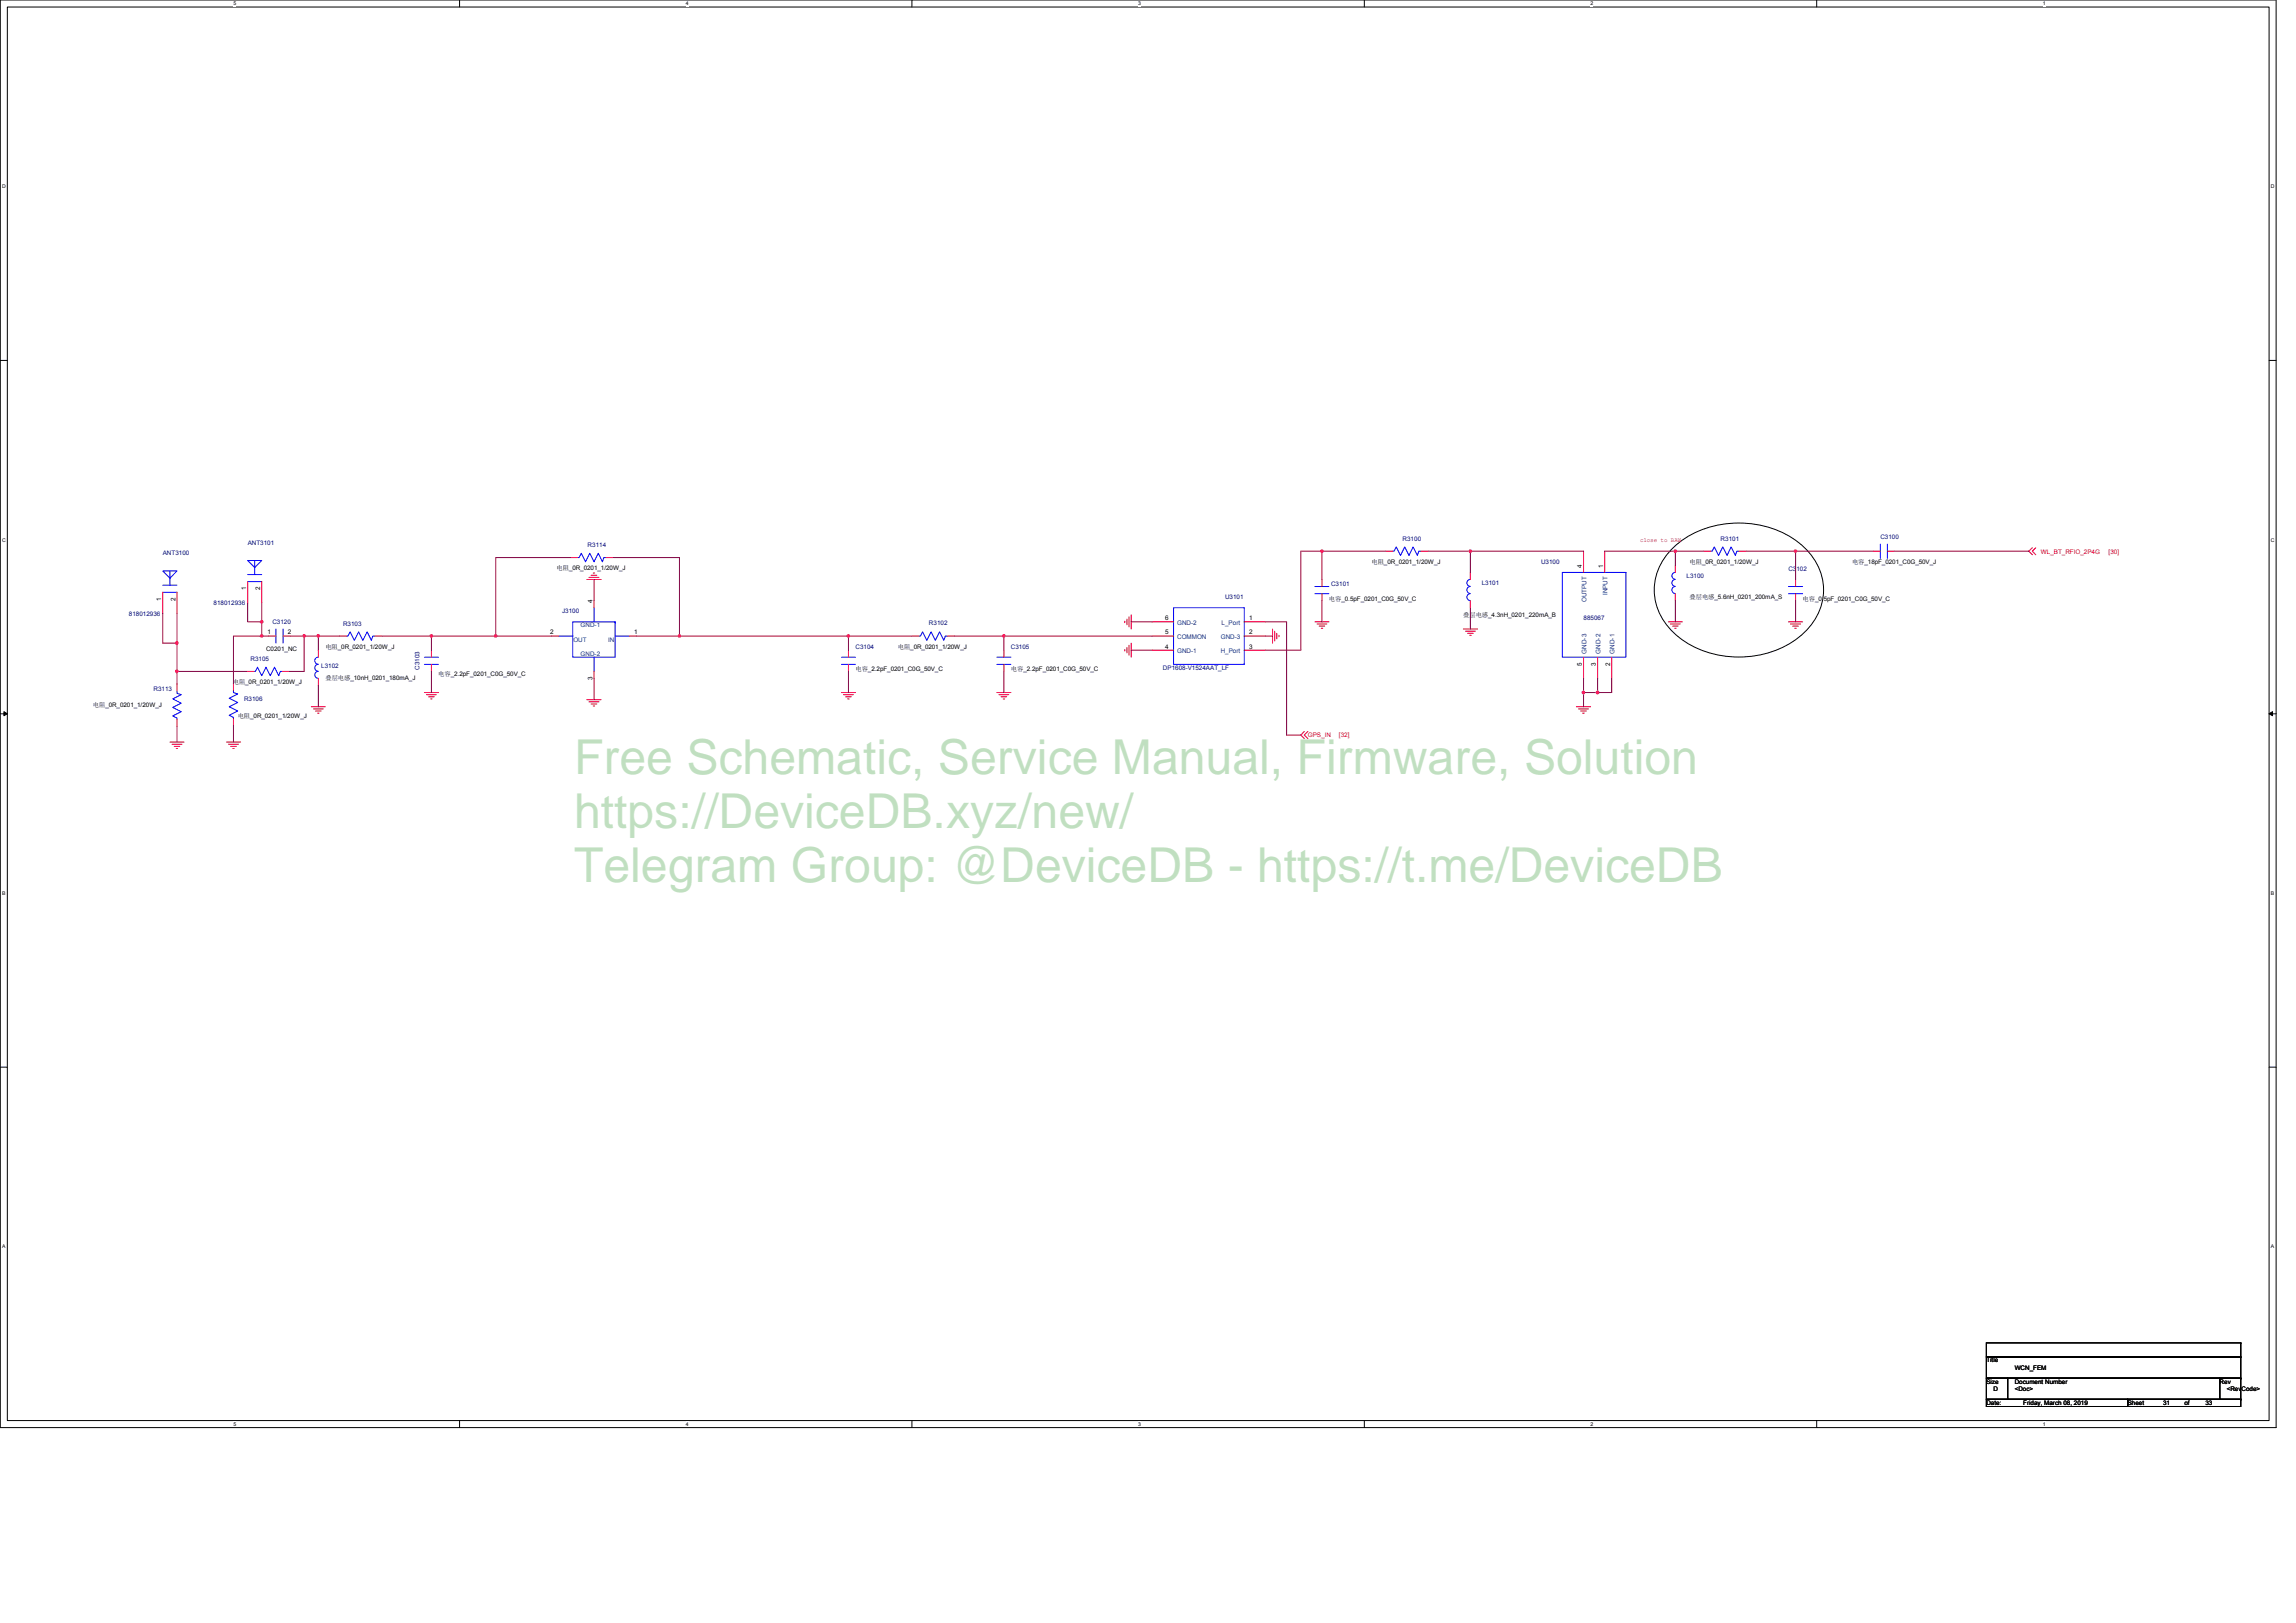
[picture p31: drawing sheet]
<svg xmlns="http://www.w3.org/2000/svg" width="297mm" height="210mm" viewBox="0 0 297 210" stroke-linecap="round" stroke-linejoin="round" font-family="sans-serif">
<defs><g id="words">
<g font-size="6.2" fill="#008000">
<text x="74.3" y="100.2">Free Schematic, Service Manual, Firmware, Solution</text>
<text x="74.3" y="107.2">https://DeviceDB.xyz/new/</text>
<text x="74.3" y="114.1">Telegram Group: @DeviceDB - https://t.me/DeviceDB</text>
</g>
<g font-size=".8" fill="#000080">
<text x="21.1" y="71.9">ANT3100</text>
<text x="32" y="70.5">ANT3101</text>
<text x="76" y="70.8">R3114</text>
<text x="181.5" y="69.9">R3100</text>
<text x="222.6" y="69.9">R3101</text>
<text x="243.3" y="69.7">C3100</text>
<text x="158.5" y="77.5">U3101</text>
<text x="172.2" y="75.8">C3101</text>
<text x="191.7" y="75.7">L3101</text>
<text x="199.4" y="73">U3100</text>
<text x="218.2" y="74.8">L3100</text>
<text x="231.4" y="73.9">C3102</text>
<text x="16.7" y="79.7">818012936</text>
<text x="27.6" y="78.3">818012936</text>
<text x="35.2" y="80.7">C3120</text>
<text x="44.4" y="81">R3103</text>
<text x="72.7" y="79.4">J3100</text>
<text x="110.7" y="83.9">C3104</text>
<text x="120.2" y="80.9">R3102</text>
<text x="130.8" y="83.9">C3105</text>
<text x="204.9" y="80.3">885067</text>
<text x="19.9" y="89.4">R3113</text>
<text x="32.4" y="85.6">R3105</text>
<text x="41.6" y="86.4">L3102</text>
<text x="54.3" y="86.6" transform="rotate(-90 54.3 86.6)">C3103</text>
<text x="150.4" y="86.7">DP1608-V1524AAT_LF</text>
<text x="31.6" y="90.7">R3106</text>
</g>
<g font-size=".8" fill="#f00">
<text x="212.2" y="70.1">close to BAW</text>
<text x="264" y="71.7">WL_BT_RFIO_2P4G</text>
<text x="272.8" y="71.7">[30]</text>
<text x="169.2" y="95.4">GPS_IN</text>
<text x="173.2" y="95.4">[32]</text>
</g>
<g font-size=".8">
<text x="20.8" y="77.7" transform="rotate(-90 20.8 77.7)">1</text>
<text x="22.7" y="77.7" transform="rotate(-90 22.7 77.7)">2</text>
<text x="31.8" y="76.3" transform="rotate(-90 31.8 76.3)">1</text>
<text x="33.7" y="76.3" transform="rotate(-90 33.7 76.3)">2</text>
<text x="72" y="73.8">电电_0R_0201_1/20W_J</text>
<text x="76.6" y="78" transform="rotate(-90 76.6 78)">4</text>
<text x="171.9" y="77.7">电电_0.5pF_0201_C0G_50V_C</text>
<text x="177.4" y="73">电电_0R_0201_1/20W_J</text>
<text x="204.7" y="73.4" transform="rotate(-90 204.7 73.4)">4</text>
<text x="207.4" y="73.4" transform="rotate(-90 207.4 73.4)">1</text>
<text x="218.6" y="73">电电_0R_0201_1/20W_J</text>
<text x="218.6" y="77.5">叠叠电叠_5.6nH_0201_200mA_S</text>
<text x="233.2" y="77.7">电电_0.5pF_0201_C0G_50V_C</text>
<text x="239.6" y="73">电电_18pF_0201_C0G_50V_J</text>
<text x="34.6" y="82.1">1</text>
<text x="37.2" y="82.1">2</text>
<text x="42.1" y="83.9">电电_0R_0201_1/20W_J</text>
<text x="71.2" y="82.1">2</text>
<text x="82.1" y="82.1">1</text>
<text x="116.2" y="83.9">电电_0R_0201_1/20W_J</text>
<text x="150.7" y="83.9">4</text>
<text x="150.7" y="82.1">5</text>
<text x="150.7" y="80.2">6</text>
<text x="161.6" y="80.2">1</text>
<text x="161.6" y="82.1">2</text>
<text x="161.6" y="83.9">3</text>
<text x="189.3" y="79.8">叠叠电叠_4.3nH_0201_220mA_B</text>
<text x="30.1" y="88.5">电电_0R_0201_1/20W_J</text>
<text x="34.4" y="84.2">C0201_NC</text>
<text x="42.1" y="88">叠叠电叠_10nH_0201_180mA_J</text>
<text x="56.7" y="87.4">电电_2.2pF_0201_C0G_50V_C</text>
<text x="76.6" y="87.9" transform="rotate(-90 76.6 87.9)">3</text>
<text x="110.7" y="86.8">电电_2.2pF_0201_C0G_50V_C</text>
<text x="130.8" y="86.8">电电_2.2pF_0201_C0G_50V_C</text>
<text x="204.7" y="86.1" transform="rotate(-90 204.7 86.1)">5</text>
<text x="206.5" y="86.1" transform="rotate(-90 206.5 86.1)">3</text>
<text x="208.3" y="86.1" transform="rotate(-90 208.3 86.1)">2</text>
<text x="12" y="91.4">电电_0R_0201_1/20W_J</text>
<text x="30.8" y="92.9">电电_0R_0201_1/20W_J</text>
<text x="257" y="176.3">Title</text>
<text x="257" y="179">Size</text>
<text x="257.9" y="179.9">D</text>
<text x="260.6" y="179">Document Number</text>
<text x="260.6" y="179.9">&lt;Doc&gt;</text>
<text x="260.6" y="177.2">WCN_FEM</text>
<text x="287.2" y="179">Rev</text>
<text x="288.1" y="179.9">&lt;RevCode&gt;</text>
<text x="257" y="181.8">Date:</text>
<text x="261.7" y="181.8">Friday, March 08, 2019</text>
<text x="275.3" y="181.8">Sheet</text>
<text x="279.8" y="181.8">31</text>
<text x="282.6" y="181.8">of</text>
<text x="285.3" y="181.8">33</text>
</g>
<g font-size=".8" fill="#004080">
<text x="205.2" y="77.9" transform="rotate(-90 205.2 77.9)">OUTPUT</text>
<text x="208" y="77" transform="rotate(-90 208 77)">INPUT</text>
<text x="74.2" y="83">OUT</text>
<text x="75.1" y="81.2">GND-1</text>
<text x="78.7" y="83">IN</text>
<text x="152.3" y="82.7">COMMON</text>
<text x="152.3" y="80.8">GND-2</text>
<text x="157.9" y="82.7">GND-3</text>
<text x="158" y="80.8">L_Port</text>
<text x="75.1" y="84.8">GND-2</text>
<text x="152.3" y="84.5">GND-1</text>
<text x="157.9" y="84.5">H_Port</text>
<text x="205.2" y="84.6" transform="rotate(-90 205.2 84.6)">GND-3</text>
<text x="207.1" y="84.6" transform="rotate(-90 207.1 84.6)">GND-2</text>
<text x="208.9" y="84.6" transform="rotate(-90 208.9 84.6)">GND-1</text>
</g>
<g font-size=".7">
<text x="30.2" y=".7">5</text>
<text x="88.7" y=".7">4</text>
<text x="147.2" y=".7">3</text>
<text x="205.8" y=".7">2</text>
<text x="264.3" y=".7">1</text>
<text x=".3" y="24.4">D</text>
<text x="293.8" y="24.4">D</text>
<text x=".3" y="70.1">C</text>
<text x="293.8" y="70.1">C</text>
<text x=".3" y="115.8">B</text>
<text x="293.8" y="115.8">B</text>
<text x=".3" y="161.5">A</text>
<text x="293.8" y="161.5">A</text>
<text x="30.2" y="184.5">5</text>
<text x="88.7" y="184.5">4</text>
<text x="147.2" y="184.5">3</text>
<text x="205.8" y="184.5">2</text>
<text x="264.3" y="184.5">1</text>
</g>
</g></defs>
<path d="M0 0h294.5v184.7h-294.5zM.9 .9h292.7v182.9h-292.7z" fill="none" stroke="#000" stroke-width=".13"/>
<g fill="#fff">
<path d="M30.2 .1h.4v.7h-.4z"/>
<path d="M30.2 183.9h.4v.7h-.4z"/>
</g>
<path d="M59.5 0v.9M59.5 183.8v.9" fill="none" stroke="#000" stroke-width=".13"/>
<g fill="#fff">
<path d="M88.7 .1h.4v.7h-.4z"/>
<path d="M88.7 183.9h.4v.7h-.4z"/>
</g>
<path d="M118 0v.9M118 183.8v.9" fill="none" stroke="#000" stroke-width=".13"/>
<g fill="#fff">
<path d="M147.2 .1h.4v.7h-.4z"/>
<path d="M147.2 183.9h.4v.7h-.4z"/>
</g>
<path d="M176.5 0v.9M176.5 183.8v.9" fill="none" stroke="#000" stroke-width=".13"/>
<g fill="#fff">
<path d="M205.8 .1h.3v.7h-.3z"/>
<path d="M205.8 183.9h.3v.7h-.3z"/>
</g>
<path d="M235 0v.9M235 183.8v.9" fill="none" stroke="#000" stroke-width=".13"/>
<g fill="#fff">
<path d="M264.3 .1h.3v.7h-.3z"/>
<path d="M264.3 183.9h.3v.7h-.3z"/>
<path d="M.3 23.8h.4v.7h-.4z"/>
<path d="M293.8 23.8h.5v.7h-.5z"/>
<path d="M.3 69.5h.4v.7h-.4z"/>
<path d="M293.8 69.5h.5v.7h-.5z"/>
</g>
<path d="M0 46.6h.9M293.6 46.6h.9" fill="none" stroke="#000" stroke-width=".13"/>
<g fill="#fff">
<path d="M.3 115.2h.4v.8h-.4z"/>
<path d="M293.8 115.2h.4v.8h-.4z"/>
</g>
<path d="M0 92.4h.9M293.6 92.4h.9" fill="none" stroke="#000" stroke-width=".13"/>
<path d="M.5 92.1l.4 .3-.4 .2zM293.6 92.4l.4-.3v.5z" fill="#000" stroke="#000" stroke-width=".13"/>
<g fill="#fff">
<path d="M.3 160.9h.4v.8h-.4z"/>
<path d="M293.8 160.9h.4v.8h-.4z"/>
</g>
<g fill="none" stroke="#000" stroke-width=".13">
<path d="M216.8 70.6a13 13 0 0 1 16.4 0 7.4 7.4 0 0 1 0 11.5 13 13 0 0 1-16.4 0 7.4 7.4 0 0 1 0-11.5zM0 138.1h.9M293.6 138.1h.9M257 173.7h32.9v1.9h-32.9zM257 175.6h32.9v2.7h-32.9zM257 178.3h2.7v2.7h-2.7zM259.7 178.3h.1M259.7 178.3h27.5v2.7h-27.5zM287.2 178.3h.1M287.2 178.3h2.7v2.7h-2.7zM289.9 173.7h.1M289.9 175.6h.1"/>
<path d="M289.9 178.3h.1M257 181h18.3v1h-18.3zM275.3 181h14.6v1h-14.6zM275.3 181h.1M289.9 181h.1"/>
</g>
<g fill="none" stroke="#f00" stroke-width=".13">
<path d="M21.1 76.6v2.8M22.9 76.6v2.8M32 75.2v2.8M33.9 75.2v2.8M73.8 72.1h.9M75.9 75h1.9M76.2 74.7h1.3M76.5 74.4h.7M76.7 74.1h.2M76.9 77.7v.9M78.4 72.1h.9M146.1 79.8v1.3"/>
<path d="M146.3 79.5v1.9M171 75v.9M171 76.8v.9M179.3 71.3h.9M183.8 71.3h.9M190.2 77.7v.9M190.2 74.1v.9M204.9 71.3v2.8M207.6 71.3v2.8M216.7 76.8v.9M216.7 73.2v.9M220.4 71.3h.9"/>
<path d="M225 71.3h.9M232.3 75v.9M232.3 76.8v.9M242.4 71.3h.9M244.2 71.3h.9M262.9 70.9l-.4 .4 .4 .5M263.4 70.9l-.5 .4 .5 .5M22 96h1.8M22.3 96.3h1.2M22.5 96.6h.8M22.8 96.8h.2M22.9 93.1v.9"/>
<path d="M22.9 88.5v.9M29.3 96h1.8M29.6 96.3h1.3M29.8 96.6h.8M30.1 96.8h.2M30.2 93v.9M30.2 88.4v.9M31.9 86.9h1M34.8 82.3h.9M36.5 86.9h.9M36.6 82.3h.9M40.3 91.4h1.8"/>
<path d="M40.6 91.7h1.2M40.8 92h.7M41.1 92.3h.2M41.2 87.8v.9M41.2 84.1v.9M43.9 82.3h.9M48.5 82.3h.9M54.9 89.6h1.8M55.2 89.9h1.2M55.5 90.1h.7M55.7 90.4h.2M55.8 84.1v.9"/>
<path d="M55.8 86v.9M71.3 82.3h1M75.9 90.5h1.9M76.2 90.8h1.3M76.5 91.1h.7M76.7 91.3h.2M76.9 86.9v.9M81.4 82.3h.9M108.9 89.6h1.8M109.1 89.9h1.3M109.4 90.1h.7M109.7 90.4h.2"/>
<path d="M109.8 84.1v.9M109.8 86v.9M118 82.3h.9M122.6 82.3h.9M129 89.6h1.8M129.2 89.9h1.3M129.5 90.1h.7M129.8 90.4h.2M129.9 84.1v.9M129.9 86v.9M145.5 80.4v.2M145.5 84v.2"/>
<path d="M145.8 80.1v.7M145.8 83.8v.7M146.1 83.5v1.3M146.3 83.2v1.8M149.1 84.1h2.7M149.1 82.3h2.7M149.1 80.5h2.7M161 80.5h2.7M161 82.3h2.7M161 84.1h2.7M164.6 81.4v1.8M164.9 81.7v1.2"/>
<path d="M165.2 81.9v.8M165.5 82.2v.2M168.7 94.6l-.4 .5 .4 .4M169.2 94.6l-.5 .5 .5 .4M170.1 80.5h1.8M170.4 80.7h1.3M170.7 81h.7M170.9 81.3h.2M189.3 81.4h1.9M189.6 81.7h1.3M189.9 81.9h.7M190.1 82.2h.2"/>
<path d="M203.9 91.4h1.9M204.2 91.7h1.3M204.5 92h.7M204.8 92.3h.2M204.9 85v2.8M206.7 85v2.8M208.5 85v2.8M215.8 80.5h1.9M216.1 80.7h1.3M216.4 81h.7M216.7 81.3h.1M231.4 80.5h1.8"/>
<path d="M231.6 80.7h1.3M231.9 81h.8M232.2 81.3h.2"/>
</g>
<g fill="none" stroke="#00f" stroke-width=".13">
<path d="M21.1 73.9h1.8l-.9 .9zM21.1 76.6h1.8M21.1 75.7h1.8M22 76.6h.1M22 73.9v.9M22 74.8v.9M32 74.3h1.9M32 75.2h1.9M32 72.5h1.9l-.9 .9zM33 75.2h.1M33 72.5v.9M33 73.4v.9"/>
<path d="M74.7 72.1h.1M74.7 72.1h.2l.3-.5 .6 1.1 .5-1.1 .6 1.1 .5-1.1 .5 1.1 .2-.6h.3M76.9 78.6v1.9M78.4 72.1h.1M151.8 78.6h9.2v7.4h-9.2zM170.1 75.9h1.8M170.1 76.8h1.8M171 75.9h.1M171 76.8h.1M180.2 71.3h.1M180.2 71.3h.2l.2-.5 .6 1.1 .5-1.1 .6 1.1 .5-1.1 .6 1.1 .2-.6h.2M183.8 71.3h.1"/>
<path d="M190.2 76.8a.45 .45 0 0 0-.4 .5 .45 .45 0 0 0 .4 .4M190.2 75a.46 .46 0 0 0-.4 .4 .46 .46 0 0 0 .4 .5 .46 .46 0 0 0-.4 .4 .46 .46 0 0 0 .4 .5M190.2 75h.1M190.2 77.7h.1M202.1 74.1h8.3v10.9h-8.3zM204.9 74.1h.1M207.6 74.1h.1M216.7 75a.46 .46 0 0 0-.4 .4 .46 .46 0 0 0 .4 .5 .46 .46 0 0 0-.4 .4 .46 .46 0 0 0 .4 .5M216.7 74.1a.45 .45 0 0 0-.4 .4 .45 .45 0 0 0 .4 .5M216.7 74.1h.1M216.7 76.8h.1M221.3 71.3h.1"/>
<path d="M221.3 71.3h.2l.3-.5 .5 1.1 .6-1.1 .5 1.1 .6-1.1 .5 1.1 .2-.6h.3M225 71.3h.1M231.4 75.9h1.8M231.4 76.8h1.8M232.3 75.9h.1M232.3 76.8h.1M243.3 71.3h.1M243.3 70.4v1.8M244.2 70.4v1.8M244.2 71.3h.1M22.9 89.4h.1M22.9 93.1h.1"/>
<path d="M22.9 89.4v.3l.5 .2-1.1 .5 1.1 .6-1.1 .5 1.1 .6-1.1 .5 .6 .3v.2M30.2 89.3h.1M30.2 93h.1M30.2 89.3v.3l.6 .2-1.1 .5 1.1 .6-1.1 .5 1.1 .6-1.1 .5 .5 .3v.2M32.9 86.9h.1l.3-.6 .6 1.1 .5-1.1 .6 1.1 .5-1.1 .6 1.1 .2-.5h.2M32.9 86.9h.1M35.7 82.3h.1M35.7 81.4v1.8M36.5 86.9h.1M36.6 81.4v1.8M36.6 82.3h.1M41.2 86.9a.44 .44 0 0 0-.5 .4 .44 .44 0 0 0 .5 .5"/>
<path d="M41.2 86a.44 .44 0 0 0-.5 .4 .44 .44 0 0 0 .5 .4M41.2 85a.46 .46 0 0 0-.5 .5 .46 .46 0 0 0 .5 .4M41.2 85h.1M41.2 87.8h.1M44.8 82.3h.1M44.8 82.3h.2l.3-.6 .5 1.1 .6-1.1 .5 1.1 .6-1.1 .5 1.1 .2-.5h.3M48.5 82.3h.1M54.9 85h1.8M54.9 86h1.8M55.8 85h.1M55.8 86h.1M72.3 82.3h1.8"/>
<path d="M74.1 80.5h5.5v4.5h-5.5zM76.9 85v1.9M79.6 80.5h.1M79.6 82.3h1.8M108.9 85h1.8M108.9 86h1.8M109.8 85h.1M109.8 86h.1M118.9 82.3h.2l.3-.6 .5 1.1 .6-1.1 .5 1.1 .6-1.1 .5 1.1 .2-.5h.3M118.9 82.3h.1M122.6 82.3h.1M129 85h1.8"/>
<path d="M129 86h1.8M129.9 85h.1M129.9 86h.1M153.6 80.5h.1M153.6 82.3h.1M153.6 84.1h.1M161 84.1h.1M161 82.3h.1M161 80.5h.1M204.9 85h.1M206.7 85h.1M208.5 85h.1"/>
</g>
<g fill="none" stroke="#800040" stroke-width=".13">
<path d="M21.1 79.4v3.8h1.8M22.9 79.4v3.8M32 78v2.5h1.9M33.9 78v2.5M73.8 72.1h-9.7v10.2h7.2M76.9 75v2.7M79.3 72.1h8.6v10.2h21.9M171 71.3h-2.7v12.8h-4.6M171 77.7v2.8M171 71.3v3.7M171 71.3h8.3M184.7 71.3h5.5v2.8"/>
<path d="M190.2 71.3h14.7M190.2 78.6v2.8M207.6 71.3h9.1M216.7 77.7v2.8M216.7 71.3v1.9M216.7 71.3h3.7M225.9 71.3h6.4M232.3 77.7v2.8M232.3 71.3v3.7M232.3 71.3h10.1M245.1 71.3h17.4M22.9 86.9h9"/>
<path d="M22.9 94v2M22.9 83.2v3.7M22.9 86.9v1.6M30.2 93.9v2.1M33.9 82.3h-3.7v6.1M33.9 80.5v1.8M33.9 82.3h.9M37.5 82.3h1.8M39.3 82.3v4.6h-1.9M39.3 82.3h1.9M41.2 82.3h2.7M41.2 88.7v2.7"/>
<path d="M41.2 82.3v1.8M49.4 82.3h6.4v1.8M55.8 86.9v2.7M55.8 82.3h8.3M76.9 87.8v2.7M82.3 82.3h5.6M109.8 82.3h8.2M109.8 86.9v2.7M109.8 82.3v1.8M123.5 82.3h6.4M129.9 86.9v2.7M129.9 82.3v1.8"/>
<path d="M129.9 82.3h19.2M146.3 80.5h2.8M146.3 84.1h2.8M163.7 82.3h.9M163.7 80.5h2.8v14.6h1.8M204.9 87.8v1.8M204.9 89.6v1.8M204.9 89.6h1.8M206.7 87.8v1.8M208.5 87.8v1.8h-1.8"/>
</g>
<g fill="#f0f" stroke="#f0f" stroke-width=".13">
<path d="M55.7 82.2h.2v.2h-.2z" fill-rule="evenodd"/>
<path d="M64 82.2h.2v.2h-.2z" fill-rule="evenodd"/>
<path d="M206.5 89.5h.3v.2h-.3z" fill-rule="evenodd"/>
<path d="M22.8 83.1h.2v.2h-.2z" fill-rule="evenodd"/>
<path d="M55.7 82.2h.2v.2h-.2z" fill-rule="evenodd"/>
<path d="M64 82.2h.2v.2h-.2z" fill-rule="evenodd"/>
<path d="M206.5 89.5h.3v.2h-.3z" fill-rule="evenodd"/>
<path d="M22.8 83.1h.2v.2h-.2z" fill-rule="evenodd"/>
<circle cx="39.3" cy="82.3" r=".17"/>
<circle cx="33.9" cy="80.5" r=".17"/>
<circle cx="33.9" cy="82.3" r=".17"/>
<circle cx="109.7" cy="82.3" r=".17"/>
<circle cx="190.2" cy="71.3" r=".17"/>
<circle cx="171" cy="71.3" r=".17"/>
<circle cx="232.3" cy="71.3" r=".17"/>
<circle cx="216.7" cy="71.3" r=".17"/>
<circle cx="204.8" cy="89.6" r=".17"/>
<circle cx="129.9" cy="82.3" r=".17"/>
<circle cx="41.2" cy="82.3" r=".17"/>
<circle cx="22.9" cy="86.8" r=".17"/>
<circle cx="87.9" cy="82.3" r=".17"/>
</g>
<use href="#words"/>
</svg>
